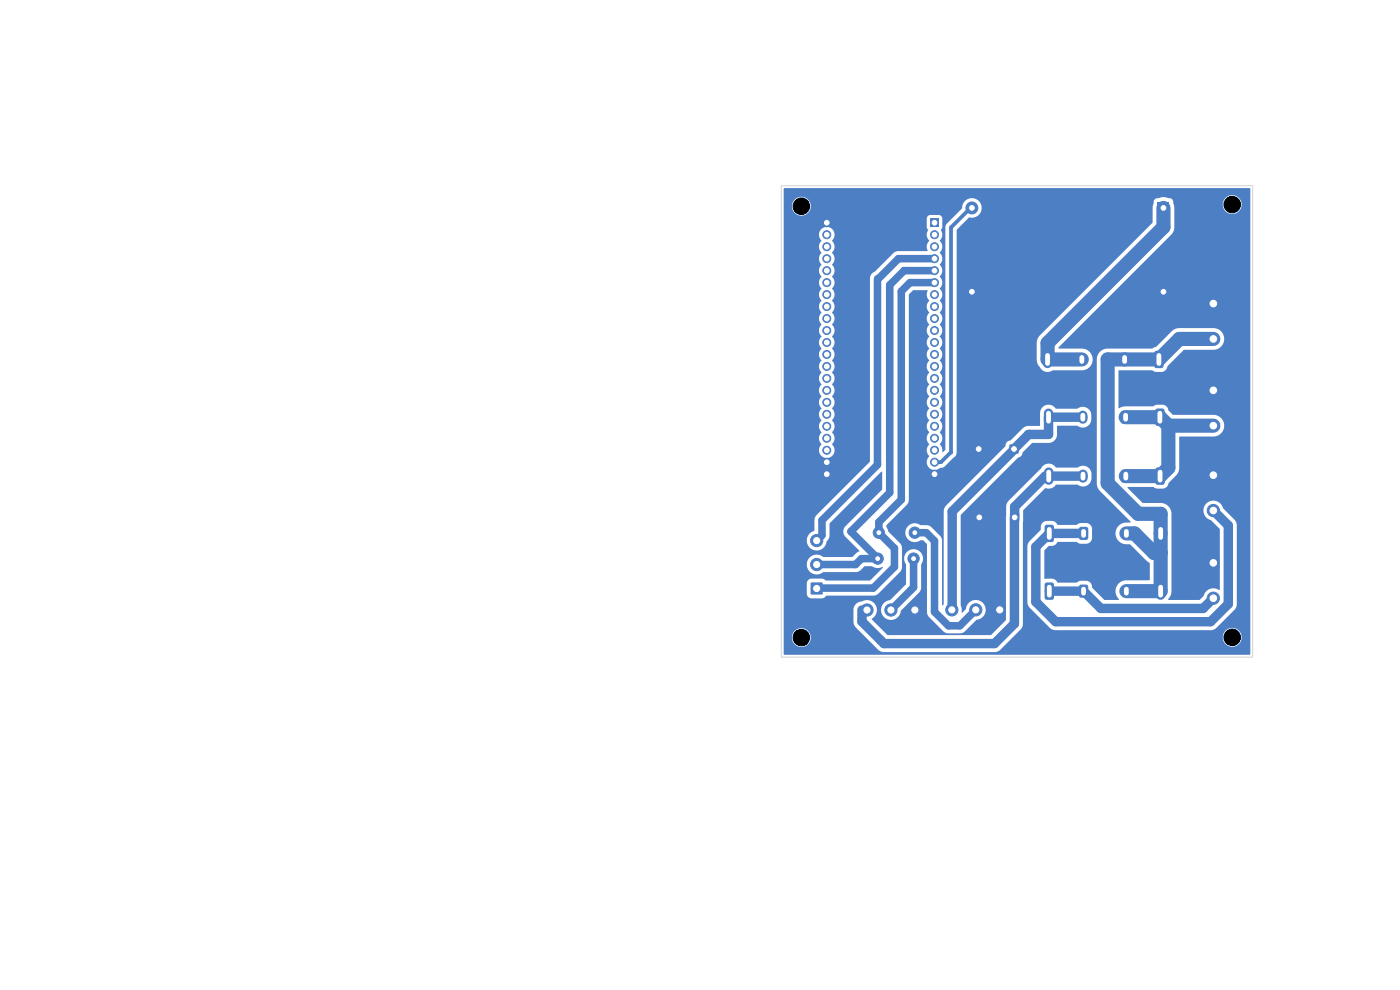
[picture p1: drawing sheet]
<svg xmlns="http://www.w3.org/2000/svg" width="297mm" height="210mm" viewBox="0 0 297 210" stroke-linecap="round" stroke-linejoin="round" font-family="sans-serif">
<g fill="#4d7fc4">
<path d="M221.7 111.4l.3-.1h1.1l.4 .3 .1 2.9-.3 .4-1.3 .1-.3-.3-.1-2.9z"/>
<path d="M229 111.9l.3-.1h1.1l.4 .2 .1 2.1-.3 .4h-1.3l-.4-.2v-2z"/>
</g>
<path d="M239 112.8v.8M246.2 112.3v1.7" fill="none" stroke="#4d7fc4" stroke-width="2"/>
<path d="M214.2 94.3h1.8v1.9h-1.8z" fill="#4d7fc4"/>
<circle cx="207.6" cy="95.2" r="1" fill="#4d7fc4" stroke="#4d7fc4" stroke-width=".21"/>
<g fill="#4d7fc4">
<path d="M245.2 86.8l.3-.1h1.1l.4 .2 .1 3-.3 .4h-1.3l-.4-.2v-2.9z"/>
<path d="M237.9 87.2l.3-.1h1.1l.4 .3 .1 2-.3 .4-1.3 .1-.3-.3-.1-2z"/>
</g>
<path d="M222.4 87.7v1.7M229.7 88.1v.8" fill="none" stroke="#4d7fc4" stroke-width="2"/>
<path d="M214.3 108.8h1.9v1.9h-1.9z" fill="#4d7fc4"/>
<circle cx="207.8" cy="109.7" r="1" fill="#4d7fc4" stroke="#4d7fc4" stroke-width=".21"/>
<path d="M245.6 42.8h2.5v2.6h-2.5z" fill="#4d7fc4"/>
<g fill="#4d7fc4" stroke="#4d7fc4" stroke-width=".21">
<circle cx="246.8" cy="61.9" r="1.27"/>
<circle cx="206.2" cy="61.9" r="1.27"/>
<circle cx="206.2" cy="44.1" r="1.27"/>
</g>
<g fill="#4d7fc4">
<path d="M221.7 123.7l.3-.1h1.1l.4 .2 .1 3-.3 .4h-1.3l-.3-.2-.1-2.9z"/>
<path d="M229 124.1l.3-.1h1.1l.4 .3 .1 2-.3 .4-1.3 .1-.4-.3v-2z"/>
</g>
<path d="M239 125v.8M246.2 124.6v1.7" fill="none" stroke="#4d7fc4" stroke-width="2"/>
<path d="M256.2 118.2h2.4v2.4h-2.4z" fill="#4d7fc4"/>
<circle cx="257.4" cy="126.9" r="1.3" fill="#4d7fc4" stroke="#4d7fc4" stroke-width=".21"/>
<path d="M256.2 63.2h2.4v2.4h-2.4z" fill="#4d7fc4"/>
<g fill="#4d7fc4" stroke="#4d7fc4" stroke-width=".21">
<circle cx="257.4" cy="71.9" r="1.3"/>
<circle cx="186.2" cy="118.5" r="1.2"/>
<circle cx="193.8" cy="118.5" r="1.2"/>
</g>
<g fill="#4d7fc4">
<path d="M245.2 99.3l.3-.1h1.1l.4 .2 .1 3-.3 .4h-1.3l-.3-.2-.1-2.9z"/>
<path d="M238 99.7l.2-.1h1.1l.5 .3v2l-.2 .4-1.4 .1-.3-.3-.1-2z"/>
</g>
<path d="M222.5 100.2v1.7M229.8 100.6v.8" fill="none" stroke="#4d7fc4" stroke-width="2"/>
<path d="M256.2 81.6h2.4v2.4h-2.4z" fill="#4d7fc4"/>
<circle cx="257.4" cy="90.3" r="1.3" fill="#4d7fc4" stroke="#4d7fc4" stroke-width=".21"/>
<g fill="#4d7fc4">
<path d="M245 74.5l.2-.1h1.2l.4 .3 .1 2.9-.3 .4-1.4 .1-.3-.3v-2.9z"/>
<path d="M237.7 75l.3-.1h1.1l.4 .2 .1 2.1-.3 .4h-1.3l-.4-.2v-2z"/>
</g>
<path d="M222.2 75.4v1.7M229.5 75.9v.8" fill="none" stroke="#4d7fc4" stroke-width="2"/>
<path d="M172 123.6h2.5v2.5h-2.5z" fill="#4d7fc4"/>
<g fill="#4d7fc4" stroke="#4d7fc4" stroke-width=".21">
<circle cx="173.3" cy="119.8" r="1.3"/>
<circle cx="173.3" cy="114.7" r="1.3"/>
</g>
<path d="M192.9 128.2h2.4v2.4h-2.4z" fill="#4d7fc4"/>
<g fill="#4d7fc4" stroke="#4d7fc4" stroke-width=".21">
<circle cx="189" cy="129.4" r="1.3"/>
<circle cx="183.9" cy="129.4" r="1.3"/>
</g>
<path d="M256.2 99.6h2.4v2.4h-2.4z" fill="#4d7fc4"/>
<g fill="#4d7fc4" stroke="#4d7fc4" stroke-width=".21">
<circle cx="257.4" cy="108.3" r="1.3"/>
<circle cx="186.4" cy="113" r="1.2"/>
<circle cx="194.1" cy="113" r="1.2"/>
</g>
<path d="M197.4 46.4h1.7v1.7h-1.7z" fill="#4d7fc4"/>
<g fill="#4d7fc4" stroke="#4d7fc4" stroke-width=".21">
<circle cx="198.3" cy="49.8" r=".85"/>
<circle cx="198.3" cy="52.3" r=".85"/>
<circle cx="198.3" cy="54.9" r=".85"/>
<circle cx="198.3" cy="57.4" r=".85"/>
<circle cx="198.3" cy="59.9" r=".85"/>
<circle cx="198.3" cy="62.5" r=".85"/>
<circle cx="198.3" cy="65" r=".85"/>
<circle cx="198.3" cy="67.6" r=".85"/>
<circle cx="198.3" cy="70.1" r=".85"/>
<circle cx="198.3" cy="72.6" r=".85"/>
<circle cx="198.3" cy="75.2" r=".85"/>
<circle cx="198.3" cy="77.7" r=".85"/>
<circle cx="198.3" cy="80.3" r=".85"/>
<circle cx="198.3" cy="82.8" r=".85"/>
<circle cx="198.3" cy="85.3" r=".85"/>
<circle cx="198.3" cy="87.9" r=".85"/>
<circle cx="198.3" cy="90.4" r=".85"/>
<circle cx="198.3" cy="93" r=".85"/>
<circle cx="198.3" cy="95.5" r=".85"/>
<circle cx="198.3" cy="98" r=".85"/>
<circle cx="198.3" cy="100.6" r=".85"/>
<circle cx="175.4" cy="100.6" r=".85"/>
<circle cx="175.4" cy="98" r=".85"/>
<circle cx="175.4" cy="95.5" r=".85"/>
<circle cx="175.4" cy="93" r=".85"/>
<circle cx="175.4" cy="90.4" r=".85"/>
<circle cx="175.4" cy="87.9" r=".85"/>
<circle cx="175.4" cy="85.3" r=".85"/>
<circle cx="175.4" cy="82.8" r=".85"/>
<circle cx="175.4" cy="80.3" r=".85"/>
<circle cx="175.4" cy="77.7" r=".85"/>
<circle cx="175.4" cy="75.2" r=".85"/>
<circle cx="175.4" cy="72.6" r=".85"/>
<circle cx="175.4" cy="70.1" r=".85"/>
<circle cx="175.4" cy="67.6" r=".85"/>
<circle cx="175.4" cy="65" r=".85"/>
<circle cx="175.4" cy="62.5" r=".85"/>
<circle cx="175.4" cy="59.9" r=".85"/>
<circle cx="175.4" cy="57.4" r=".85"/>
<circle cx="175.4" cy="54.9" r=".85"/>
<circle cx="175.4" cy="52.3" r=".85"/>
<circle cx="175.4" cy="49.8" r=".85"/>
<circle cx="175.4" cy="47.2" r=".85"/>
</g>
<path d="M210.9 128.1h2.4v2.5h-2.4z" fill="#4d7fc4"/>
<g fill="#4d7fc4" stroke="#4d7fc4" stroke-width=".21">
<circle cx="207" cy="129.4" r="1.3"/>
<circle cx="201.9" cy="129.4" r="1.3"/>
</g>
<path d="M229.7 88.5h-7.3v3.7h-4.2l-16.2 16.3-.1 20.9M215.2 109.8v22.5l-4.2 4.2h-23.5l-4.6-4.6v-2.5M229.8 101h-8l-6.5 6.5v2.3M257.4 108.3l3.2 3.2v16.6l-3.8 3.8h-32.8l-4.3-4.2v-11.7l2.9-2.8h7.3M222.6 125.4h7.3l3.6 3.7h21.7l2.2-2.2" fill="none" stroke="#4d7fc4" stroke-width="2"/>
<path d="M246.8 44.1v4.1l-24.6 24.6v3.5h7.3M257.4 71.9h-7.2l-4.3 4.4h-10.9v26.2l6.4 6.5h4.8v16.4h-7.2M238.8 88.5h7.3l1.8 1.8M247.9 90.3h9.5M247.9 90.3v8.9l-1.8 1.8h-7.3M239 113.2h1.7l4.1 4.1h1.4" fill="none" stroke="#4d7fc4" stroke-width="3"/>
<path d="M206.2 44.1h-.3l-4.1 4.2v47.6l-2.2 2.1h-1.3M201.7 96h.1" fill="none" stroke="#4d7fc4" stroke-width=".8"/>
<path d="M186.2 59.1v39.5l-11.8 11.8v3.1l-1.1 1.2M198.3 57.4h-6.5l-3 3.1v44l-8.3 8.3 5.7 5.7h-3.4l-1.3 1.3h-8.2M198.3 60h-5.2l-1.9 1.8v44.2l-4.8 4.8v2.2l3.4 3.3v4l-4.5 4.5h-12M198.3 54.9h-7.7l-4.2 4.2M193.8 118.5v6.1l-4.8 4.8M194.1 113h2.4l1.8 1.8v15l2.9 3h2.4l3.4-3.4M173.6 124.5l-.3 .3" fill="none" stroke="#4d7fc4" stroke-width="1.6"/>
<path d="M166.3 39.9h98.9l.1 3.4h-1.9v-.3a2 2 0 0 0-2.5-1.5 2 2 0 0 0-1.4 2.5h-10.4l-.2-.9a.91 .91 0 0 0-1.1-1.1 3.6 3.6 0 0 0-2.9 .3l-.4 1.7h-36.2a2.07 2.07 0 0 0-1.9-2 2.07 2.07 0 0 0-2.2 1.6h-32.2v-.2a2 2 0 0 0-3.3-1.2 2 2 0 0 0 .5 3.4 2 2 0 0 0 2.8-2h32.2l-.1 .6-3.3 3.3-.2 .7v47.2l-.5 .5-.2-.1a2.44 2.44 0 0 0-.5-1.7 1.74 1.74 0 0 0 0-2.4 1.77 1.77 0 0 0 0-2.6 1.77 1.77 0 0 0 0-2.5 1.76 1.76 0 0 0 0-2.5 1.77 1.77 0 0 0 0-2.6 1.77 1.77 0 0 0 0-2.5 1.76 1.76 0 0 0 0-2.6 1.77 1.77 0 0 0 0-2.5 1.77 1.77 0 0 0 0-2.5 1.77 1.77 0 0 0 0-2.6 1.77 1.77 0 0 0 0-2.5 1.77 1.77 0 0 0 0-2.6 1.77 1.77 0 0 0 0-2.5 1.77 1.77 0 0 0 0-2.5 1.77 1.77 0 0 0 0-2.6 1.77 1.77 0 0 0 0-2.5 1.77 1.77 0 0 0 0-2.6 1.95 1.95 0 0 0 .2-2.3l.3-.6v-1.9l-.3-.4-.5-.2h-1.9l-.4 .3-.2 .5 .1 2a.4 .4 0 0 1 0 .8l-.1 .5h-19.6a1.67 1.67 0 0 0-2.4-1.4 1.67 1.67 0 0 0-.3 2.8 1.77 1.77 0 0 0 0 2.5 1.77 1.77 0 0 0 0 2.6 1.77 1.77 0 0 0 0 2.5 1.77 1.77 0 0 0 0 2.5 1.77 1.77 0 0 0 0 2.6 1.77 1.77 0 0 0 0 2.5 1.77 1.77 0 0 0 0 2.6 1.77 1.77 0 0 0 0 2.5 1.77 1.77 0 0 0 0 2.5 1.77 1.77 0 0 0 0 2.6 1.77 1.77 0 0 0 0 2.5 1.77 1.77 0 0 0 0 2.6 1.77 1.77 0 0 0 0 2.5 1.77 1.77 0 0 0 0 2.5 1.77 1.77 0 0 0 0 2.6 1.77 1.77 0 0 0 0 2.5 1.77 1.77 0 0 0 0 2.6 1.68 1.68 0 0 0-.1 2.4 1.68 1.68 0 0 0 2.5-.1 1.68 1.68 0 0 0-.2-2.4 1.77 1.77 0 0 0 0-2.5 1.77 1.77 0 0 0 0-2.6 1.77 1.77 0 0 0 0-2.5 1.76 1.76 0 0 0 0-2.5 1.77 1.77 0 0 0 0-2.6 1.77 1.77 0 0 0 0-2.5 1.76 1.76 0 0 0 0-2.6 1.77 1.77 0 0 0 0-2.5 1.77 1.77 0 0 0 0-2.5 1.77 1.77 0 0 0 0-2.6 1.77 1.77 0 0 0 0-2.5 1.77 1.77 0 0 0 0-2.6 1.77 1.77 0 0 0 0-2.5 1.77 1.77 0 0 0 0-2.5 1.77 1.77 0 0 0 0-2.6 1.77 1.77 0 0 0 0-2.5 1.77 1.77 0 0 0 0-2.6l.4-.6 .1-.7h19.6a1.7 1.7 0 0 0 .5 1.3 2.17 2.17 0 0 0-.4 2.2l-6.2 .1-.5 .1-4.7 4.4a1.61 1.61 0 0 0-.7 1.2l-.1 38.9-11.3 11.4-.4 .9v2.3a2.14 2.14 0 0 0-1.7 2.4 2.14 2.14 0 0 0 2.2 1.9 2.14 2.14 0 0 0 2.1-2l.5-.9 .1-2.9 11.1-10.9v3.8l-7.8 7.8a1.61 1.61 0 0 0 0 2.1l3 3v.1l-1.5 1.3h-6.1a2.12 2.12 0 0 0-3 .1 2.12 2.12 0 0 0 0 2.9 2.12 2.12 0 0 0 3 .2h6.9l.7-.3 1.1-1h1.6a2.3 2.3 0 0 0 2.3 .2v.2l-2.8 2.6h-9.3l-.8-.4-2.6 .1a1.07 1.07 0 0 0-.6 .9v2.4l.3 .5 .5 .3h2.5l.8-.5h10.1l.9-.4 4.7-4.7 .2-.4 .2-.5-.2-4.7-2.8-3-.4-1.2 4.4-4.5 .4-.6v-43.9l1-.9h2.9l-.1 .5a2.3 2.3 0 0 0 .5 1.7 1.74 1.74 0 0 0 0 2.5 1.77 1.77 0 0 0 0 2.6 1.77 1.77 0 0 0 0 2.5 1.77 1.77 0 0 0 0 2.5 1.77 1.77 0 0 0 0 2.6 1.77 1.77 0 0 0 0 2.5 1.77 1.77 0 0 0 0 2.6 1.77 1.77 0 0 0 0 2.5 1.77 1.77 0 0 0 0 2.5 1.77 1.77 0 0 0 0 2.6 1.77 1.77 0 0 0 0 2.5 1.77 1.77 0 0 0 0 2.6 1.77 1.77 0 0 0 0 2.5 1.68 1.68 0 0 0 0 2.4 1.68 1.68 0 0 0 2.3 0l1-.2 2.3-2.2 .3-.7v-47.3l2.6-2.7a2.09 2.09 0 0 0 2.7-2.1h36.2v3.3l-24.2 24.2-.4 1.1v3.8a3.4 3.4 0 0 0 2 2.5h.7l.7-.3 6.7-.1a2.31 2.31 0 0 0 1.8-2.4 2.31 2.31 0 0 0-2.1-2.2h-5l-.2-.1 24.1-24.1 .4-.8 .1-.6v-4.3h10.4a2 2 0 0 0 2.3 1.4 2 2 0 0 0 1.6-2.1h1.9v68.1h-2.9l-.5-1.1-2.4-2.5a2.11 2.11 0 0 0-3.6-1 2.11 2.11 0 0 0 1 3.6l1.9 1.9-.1 12.9a2.2 2.2 0 0 0-3.4 1.2l-.9 .9-6.6-.1 .5-.8 .2-.8v-16.8a2.31 2.31 0 0 0-2.4-2.1h-3.7l-3.2-3.3 5.5-.1 .7 .3 1.3 .1a1.35 1.35 0 0 0 1.2-1.3l1.7-1.6 .5-1.1 .1-7.1h7.7a2.31 2.31 0 0 0 1.8-2.5 2.31 2.31 0 0 0-2.1-2.1h-8.7l-1-1a1.29 1.29 0 0 0-1.3-1.2l-1.3 .1-.7 .3h-6l-1.2 .4-.1-.1v-7.9h7.1l.7 .3h1.3a1.35 1.35 0 0 0 1.3-1.2l3.4-3.5h6.5a2.31 2.31 0 0 0 2.1-2.3 2.31 2.31 0 0 0-2.1-2.3h-7.5l-.6 .1-.8 .5-3.4 3.4-.9 .3h-9.6a2.31 2.31 0 0 0-2.1 2.2v11.9h-1.2a1.83 1.83 0 0 0-3-1.3h-4.6a1.8 1.8 0 0 0-1.9-.8 1.8 1.8 0 0 0-1.4 1.6v2.8l-2.5 .1-.7 .1-3 2.9a1.16 1.16 0 0 0-1.1 1.3l-12.7 12.6-.3 .6-.1 20.2-.2 .3-.1-.1-.1-13.9-.3-.7-2.2-2.1-.7-.2h-1.3a2.02 2.02 0 0 0-2.7 .2 2.02 2.02 0 0 0 0 2.8 2.02 2.02 0 0 0 2.7 .2h.6l.8 .9v2.9h-.9a2.01 2.01 0 0 0-2.7-1.8 2.01 2.01 0 0 0-.9 3.1v4.2l-3.3 3.4a2.12 2.12 0 0 0-2 2.1 2.12 2.12 0 0 0 2.1 2.1 2.12 2.12 0 0 0 2.1-2l3.9-3.9 .3-.4 .1-.5v-5l.3-.6 .1-.7h.9v11.5l.3 .9 3.2 3.2 .9 .4 3.1-.2 3-2.7a2.12 2.12 0 0 0 1.9-2.2 2.12 2.12 0 0 0-2.1-2 2.12 2.12 0 0 0-2.1 1.9l-.9 .7-.2-1.5v-19.1l12.2-12.2a1.17 1.17 0 0 0 1-1.1l1.9-2h3.4a1.8 1.8 0 0 0 1.9-1.7l.1-2h4.2a1.82 1.82 0 0 0 3-1.3v-1h1.2v12.5h-1.1a1.83 1.83 0 0 0-3-1.3h-4.6a1.87 1.87 0 0 0-3.3 .3l-6.8 6.8-.4 .6-.1 2.8v21.8l-3.1 3.2h-22l-3.4-3.4a2.14 2.14 0 0 0 .8-3 2.14 2.14 0 0 0-3-.7l-.8 .3-.8 .9v3.2l.4 1 2.1 2.1h-11.6v-.2a2 2 0 0 0-3.3-1.2 2 2 0 0 0 .5 3.4 2 2 0 0 0 2.8-2h11.6l2.7 2.8 1.1 .4h23.7l.9-.3 4.6-4.5 .4-.8 .1-24.4 4.6-4.7h.2a1.8 1.8 0 0 0 2.1-.8h4.6a1.83 1.83 0 0 0 3-1.3v-1h1.1v2.2l.4 1.1 6.7 6.8-.1 .2a2.59 2.59 0 0 0-2.7 1.1 2.31 2.31 0 0 0 1.8 3.6h1l4.1 4v3.6h-5.1a2.38 2.38 0 0 0-2 1.6 2.38 2.38 0 0 0 .6 2.5l-3.1 .1-2.6-2.7a1.3 1.3 0 0 0-1.3-1.4h-1.3l-.7 .4h-4.1a1.36 1.36 0 0 0-1.1-.9l-1.5 .1-.2-.1v-5.9l1-1h.7a1.57 1.57 0 0 0 1.2-.8h4l.7 .3h1.5a1.3 1.3 0 0 0 1.1-1.2v-2.1a1.3 1.3 0 0 0-1.3-1.1l-1.3 .1-.7 .3h-4.1a1.36 1.36 0 0 0-1.1-.8h-1.3a1.29 1.29 0 0 0-1.1 1.2v.7l-2.4 2.4-.4 .9-.1 12.1 .5 1.1 4.5 4.5 .9 .3h33.1l1.1-.5 3.9-3.9 .4-.6 .1-17.3h2.9v23.7h-1.9v-.3a2.01 2.01 0 0 0-3.3-1.1 2.01 2.01 0 0 0 .5 3.3 2.01 2.01 0 0 0 2.8-1.9h1.9l-.1 3.8-98.9-.1z" fill="#4d7fc4"/>
<path d="M165.8 39.4h100v100h-100z" fill="none" stroke="#d0d2cd" stroke-width=".21"/>
<g fill="none" stroke="#fff" stroke-width="1">
<path d="M222.2 75.4v1.7M229.5 75.8v.9M238.6 75.8v.9M245.9 75.4v1.7M222.4 87.7v1.6M229.7 88.1v.8M238.8 88.1v.8M246.1 87.7v1.6M222.5 100.2v1.6M222.6 112.3v1.7M229.8 100.6v.8M229.9 112.7v.9"/>
<path d="M238.8 100.6v.8M239 112.7v.9M246.1 100.2v1.6M246.2 112.3v1.7M222.6 124.6v1.6M229.9 125v.8M239 125v.8M246.2 124.6v1.6"/>
</g>
<g fill="#fff" stroke="#fff" stroke-width=".21">
<circle cx="215.1" cy="95.3" r=".5"/>
<circle cx="207.6" cy="95.3" r=".5"/>
<circle cx="215.3" cy="109.7" r=".5"/>
<circle cx="207.8" cy="109.7" r=".5"/>
<circle cx="246.8" cy="44.1" r=".5"/>
<circle cx="246.8" cy="61.9" r=".5"/>
<circle cx="206.2" cy="61.9" r=".5"/>
<circle cx="206.2" cy="44.1" r=".5"/>
<circle cx="257.4" cy="119.4" r=".7"/>
<circle cx="257.4" cy="126.9" r=".7"/>
<circle cx="257.4" cy="64.4" r=".7"/>
<circle cx="257.4" cy="71.9" r=".7"/>
<circle cx="186.2" cy="118.5" r=".4"/>
<circle cx="193.8" cy="118.5" r=".4"/>
<circle cx="257.4" cy="82.8" r=".7"/>
<circle cx="257.4" cy="90.3" r=".7"/>
<circle cx="173.3" cy="124.8" r=".65"/>
<circle cx="173.3" cy="119.8" r=".65"/>
<circle cx="173.3" cy="114.7" r=".65"/>
<circle cx="194.1" cy="129.4" r=".65"/>
<circle cx="189" cy="129.4" r=".65"/>
<circle cx="183.9" cy="129.4" r=".65"/>
<circle cx="257.4" cy="100.8" r=".7"/>
<circle cx="257.4" cy="108.3" r=".7"/>
<circle cx="186.4" cy="113" r=".4"/>
<circle cx="194.1" cy="113" r=".4"/>
<circle cx="198.3" cy="47.2" r=".5"/>
<circle cx="198.3" cy="49.8" r=".5"/>
<circle cx="198.3" cy="52.3" r=".5"/>
<circle cx="198.3" cy="54.9" r=".5"/>
<circle cx="198.3" cy="57.4" r=".5"/>
<circle cx="198.3" cy="59.9" r=".5"/>
<circle cx="198.3" cy="62.5" r=".5"/>
<circle cx="198.3" cy="65" r=".5"/>
<circle cx="198.3" cy="67.6" r=".5"/>
<circle cx="198.3" cy="70.1" r=".5"/>
<circle cx="198.3" cy="72.6" r=".5"/>
<circle cx="198.3" cy="75.2" r=".5"/>
<circle cx="198.3" cy="77.7" r=".5"/>
<circle cx="198.3" cy="80.3" r=".5"/>
<circle cx="198.3" cy="82.8" r=".5"/>
<circle cx="198.3" cy="85.3" r=".5"/>
<circle cx="198.3" cy="87.9" r=".5"/>
<circle cx="198.3" cy="90.4" r=".5"/>
<circle cx="198.3" cy="93" r=".5"/>
<circle cx="198.3" cy="95.5" r=".5"/>
<circle cx="198.3" cy="98" r=".5"/>
<circle cx="198.3" cy="100.6" r=".5"/>
<circle cx="175.4" cy="100.6" r=".5"/>
<circle cx="175.4" cy="98" r=".5"/>
<circle cx="175.4" cy="95.5" r=".5"/>
<circle cx="175.4" cy="93" r=".5"/>
<circle cx="175.4" cy="90.4" r=".5"/>
<circle cx="175.4" cy="87.9" r=".5"/>
<circle cx="175.4" cy="85.3" r=".5"/>
<circle cx="175.4" cy="82.8" r=".5"/>
<circle cx="175.4" cy="80.3" r=".5"/>
<circle cx="175.4" cy="77.7" r=".5"/>
<circle cx="175.4" cy="75.2" r=".5"/>
<circle cx="175.4" cy="72.6" r=".5"/>
<circle cx="175.4" cy="70.1" r=".5"/>
<circle cx="175.4" cy="67.6" r=".5"/>
<circle cx="175.4" cy="65" r=".5"/>
<circle cx="175.4" cy="62.5" r=".5"/>
<circle cx="175.4" cy="59.9" r=".5"/>
<circle cx="175.4" cy="57.4" r=".5"/>
<circle cx="175.4" cy="54.9" r=".5"/>
<circle cx="175.4" cy="52.3" r=".5"/>
<circle cx="175.4" cy="49.8" r=".5"/>
<circle cx="175.4" cy="47.2" r=".5"/>
<circle cx="212.1" cy="129.4" r=".65"/>
<circle cx="207" cy="129.4" r=".65"/>
<circle cx="201.9" cy="129.4" r=".65"/>
</g>
<g fill="#000" stroke="#000" stroke-width=".21">
<circle cx="170" cy="43.7" r="1.75"/>
<circle cx="261.4" cy="43.4" r="1.75"/>
<circle cx="170" cy="135.3" r="1.75"/>
<circle cx="261.4" cy="135.2" r="1.75"/>
</g>
</svg>
